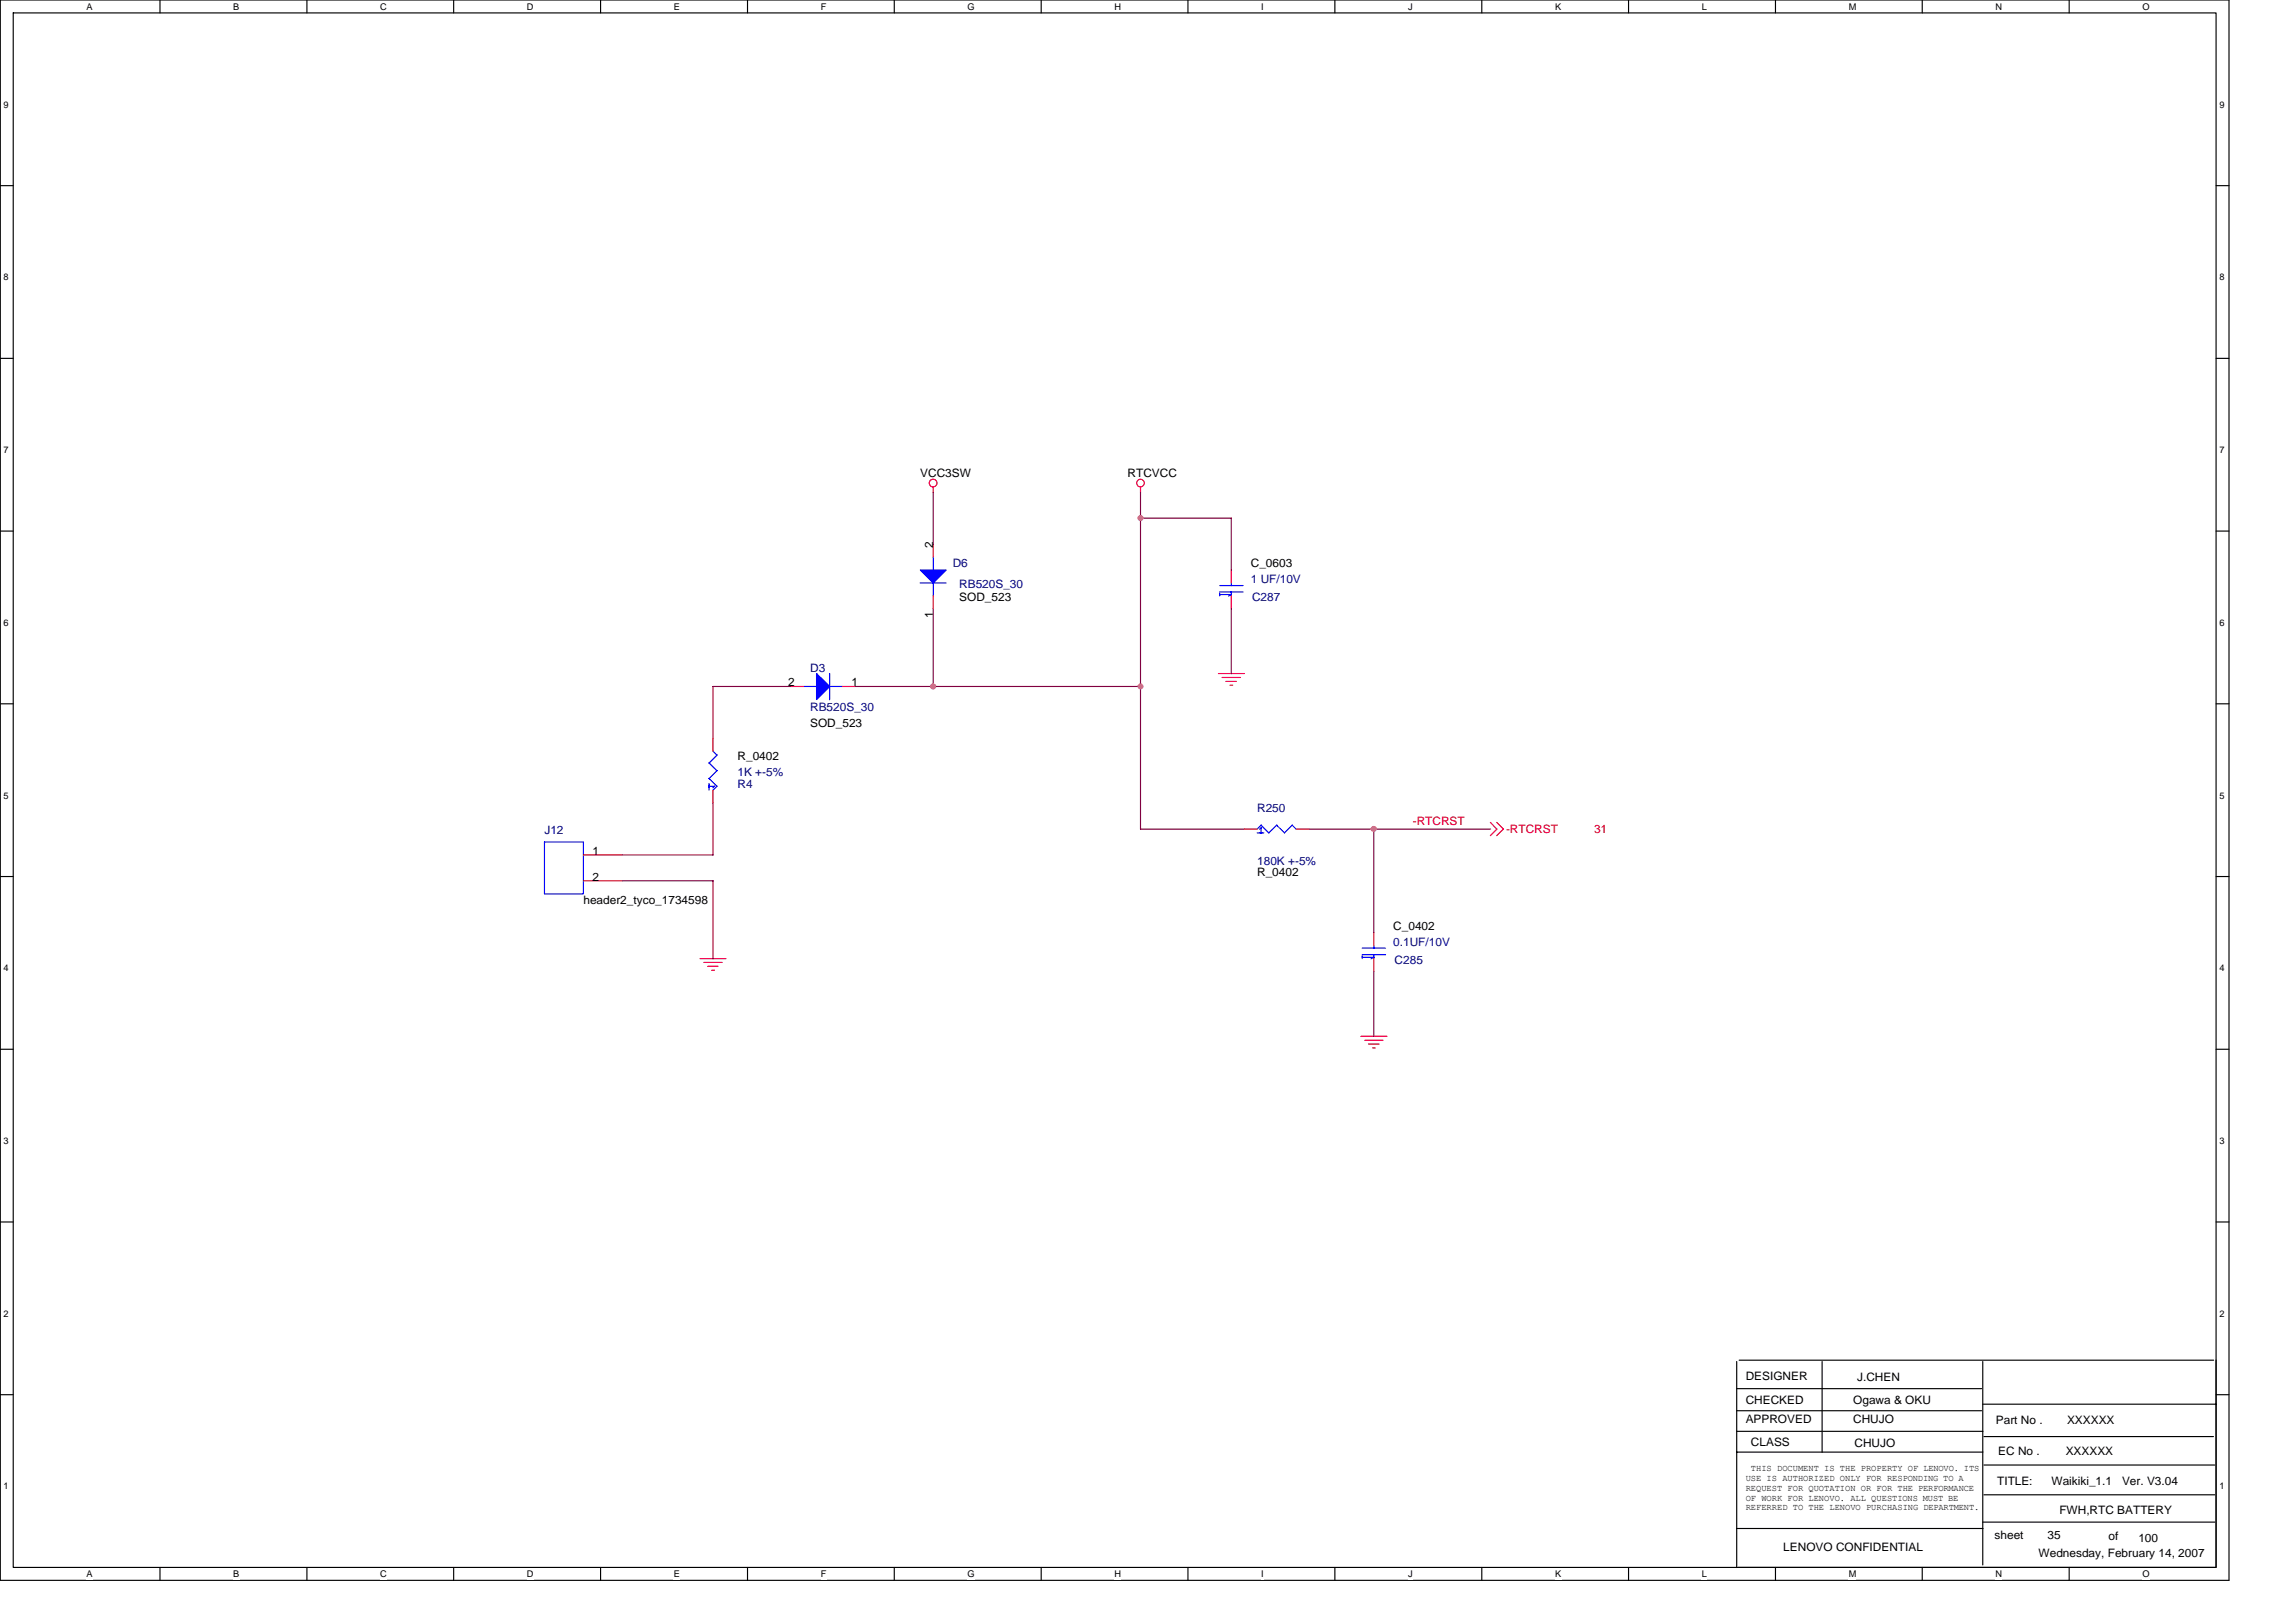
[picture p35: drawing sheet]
<svg xmlns="http://www.w3.org/2000/svg" width="297mm" height="210mm" viewBox="0 0 297 210" stroke-linecap="round" stroke-linejoin="round" font-family="sans-serif">
<defs><g id="words">
<g font-size="1.5">
<text x="119.1" y="61.7">VCC3SW</text>
<text x="145.9" y="61.7">RTCVCC</text>
<text x="120.7" y="70.9" transform="rotate(-90 120.7 70.9)">2</text>
<text x="124.1" y="77.8">SOD_523</text>
<text x="161.8" y="73.4">C_0603</text>
<text x="120.7" y="80" transform="rotate(-90 120.7 80)">1</text>
<text x="102" y="88.8">2</text>
<text x="110.2" y="88.8">1</text>
<text x="104.8" y="94.1">SOD_523</text>
<text x="95.4" y="98.4">R_0402</text>
<text x="76.6" y="110.6">1</text>
<text x="76.6" y="114">2</text>
<text x="162.6" y="113.3">R_0402</text>
<text x="75.5" y="117">header2_tyco_1734598</text>
<text x="180.3" y="120.4">C_0402</text>
<text x="225.8" y="178.5">DESIGNER</text>
<text x="240.3" y="178.7">J.CHEN</text>
<text x="225.8" y="181.7">CHECKED</text>
<text x="225.8" y="184.1">APPROVED</text>
<text x="239.8" y="181.7">Ogawa &amp; OKU</text>
<text x="239.8" y="184.1">CHUJO</text>
<text x="258.2" y="184.3">Part No .</text>
<text x="267.4" y="184.3">XXXXXX</text>
<text x="226.5" y="187.1">CLASS</text>
<text x="239.9" y="187.3">CHUJO</text>
<text x="258.5" y="188.3">EC No .</text>
<text x="267.2" y="188.3">XXXXXX</text>
<text x="258.4" y="192.1">TITLE:</text>
<text x="265.4" y="192.1">Waikiki_1.1</text>
<text x="266.4" y="196">FWH,RTC BATTERY</text>
<text x="274.5" y="192.1">Ver. V3.04</text>
<text x="230.7" y="200.7">LENOVO CONFIDENTIAL</text>
<text x="258" y="199.2">sheet</text>
<text x="263.7" y="201.5">Wednesday, February 14, 2007</text>
<text x="264.9" y="199.2">35</text>
<text x="272.8" y="199.3">of</text>
<text x="276.6" y="199.5">100</text>
</g>
<g font-size="1.5" fill="#000080">
<text x="123.3" y="73.4">D6</text>
<text x="124.1" y="76.1">RB520S_30</text>
<text x="161.8" y="75.4">1 UF/10V</text>
<text x="162" y="77.8">C287</text>
<text x="104.8" y="87">D3</text>
<text x="104.8" y="92.1">RB520S_30</text>
<text x="95.4" y="101.9">R4</text>
<text x="95.4" y="100.4">1K +-5%</text>
<text x="70.4" y="108">J12</text>
<text x="162.6" y="105.1">R250</text>
<text x="162.6" y="112">180K +-5%</text>
<text x="180.3" y="122.4">0.1UF/10V</text>
<text x="180.4" y="124.7">C285</text>
</g>
<g font-size="1.5" fill="#f00">
<text x="182.8" y="106.8">-RTCRST</text>
<text x="194.8" y="107.8">-RTCRST</text>
<text x="206.2" y="107.8">31</text>
</g>
<g font-size="1.2">
<text x="11.2" y="1.3">A</text>
<text x="30.2" y="1.3">B</text>
<text x="49.2" y="1.3">C</text>
<text x="68.2" y="1.3">D</text>
<text x="87.2" y="1.3">E</text>
<text x="106.2" y="1.3">F</text>
<text x="125.2" y="1.3">G</text>
<text x="144.2" y="1.3">H</text>
<text x="163.2" y="1.3">I</text>
<text x="182.2" y="1.3">J</text>
<text x="201.2" y="1.3">K</text>
<text x="220.2" y="1.3">L</text>
<text x="239.2" y="1.3">M</text>
<text x="258.2" y="1.3">N</text>
<text x="277.2" y="1.3">O</text>
<text x=".5" y="13.9">9</text>
<text x="287.1" y="13.9">9</text>
<text x=".5" y="36.3">8</text>
<text x="287.1" y="36.3">8</text>
<text x=".5" y="58.6">7</text>
<text x="287.1" y="58.6">7</text>
<text x=".5" y="81">6</text>
<text x="287.1" y="81">6</text>
<text x=".5" y="103.3">5</text>
<text x="287.1" y="103.3">5</text>
<text x=".5" y="125.7">4</text>
<text x="287.1" y="125.7">4</text>
<text x=".5" y="148">3</text>
<text x="287.1" y="148">3</text>
<text x=".5" y="170.4">2</text>
<text x="287.1" y="170.4">2</text>
<text x="225.8" y="191.6">USE IS AUTHORIZED ONLY FOR RESPONDING TO A</text>
<text x="226.5" y="190.4">THIS DOCUMENT IS THE PROPERTY OF LENOVO. ITS</text>
<text x=".5" y="192.7">1</text>
<text x="225.8" y="192.9">REQUEST FOR QUOTATION OR FOR THE PERFORMANCE</text>
<text x="225.8" y="194.2">OF WORK FOR LENOVO. ALL QUESTIONS MUST BE</text>
<text x="225.8" y="195.5">REFERRED TO THE LENOVO PURCHASING DEPARTMENT.</text>
<text x="287.1" y="192.7">1</text>
<text x="11.2" y="204.1">A</text>
<text x="30.2" y="204.1">B</text>
<text x="49.2" y="204.1">C</text>
<text x="68.2" y="204.1">D</text>
<text x="87.2" y="204.1">E</text>
<text x="106.2" y="204.1">F</text>
<text x="125.2" y="204.1">G</text>
<text x="144.2" y="204.1">H</text>
<text x="163.2" y="204.1">I</text>
<text x="182.2" y="204.1">J</text>
<text x="201.2" y="204.1">K</text>
<text x="220.2" y="204.1">L</text>
<text x="239.2" y="204.1">M</text>
<text x="258.2" y="204.1">N</text>
<text x="277.2" y="204.1">O</text>
</g>
</g></defs>
<path d="M0 0h288.4v204.5h-288.4zM1.7 1.7h285v201.1h-285z" fill="none" stroke="#000" stroke-width=".15"/>
<g fill="#fff">
<path d="M11.2 .2h.8v1.3h-.8z"/>
<path d="M11.2 203h.8v1.4h-.8z"/>
</g>
<path d="M20.7 0v1.7M20.7 202.8v1.7" fill="none" stroke="#000" stroke-width=".15"/>
<g fill="#fff">
<path d="M30.2 .2h.8v1.3h-.8z"/>
<path d="M30.2 203h.8v1.4h-.8z"/>
</g>
<path d="M39.7 0v1.7M39.7 202.8v1.7" fill="none" stroke="#000" stroke-width=".15"/>
<g fill="#fff">
<path d="M49.2 .2h.8v1.3h-.8z"/>
<path d="M49.2 203h.8v1.4h-.8z"/>
</g>
<path d="M58.7 0v1.7M58.7 202.8v1.7" fill="none" stroke="#000" stroke-width=".15"/>
<g fill="#fff">
<path d="M68.2 .2h.8v1.3h-.8z"/>
<path d="M68.2 203h.8v1.4h-.8z"/>
</g>
<path d="M77.7 0v1.7M77.7 202.8v1.7" fill="none" stroke="#000" stroke-width=".15"/>
<g fill="#fff">
<path d="M87.2 .2h.8v1.3h-.8z"/>
<path d="M87.2 203h.8v1.4h-.8z"/>
</g>
<path d="M96.7 0v1.7M96.7 202.8v1.7" fill="none" stroke="#000" stroke-width=".15"/>
<g fill="#fff">
<path d="M106.2 .2h.7v1.3h-.7z"/>
<path d="M106.2 203h.7v1.4h-.7z"/>
</g>
<path d="M115.7 0v1.7M115.7 202.8v1.7" fill="none" stroke="#000" stroke-width=".15"/>
<g fill="#fff">
<path d="M125.2 .2h.9v1.3h-.9z"/>
<path d="M125.2 203h.9v1.4h-.9z"/>
</g>
<path d="M134.7 0v1.7M134.7 202.8v1.7" fill="none" stroke="#000" stroke-width=".15"/>
<g fill="#fff">
<path d="M144.2 .2h.8v1.3h-.8z"/>
<path d="M144.2 203h.8v1.4h-.8z"/>
</g>
<path d="M153.7 0v1.7M153.7 202.8v1.7" fill="none" stroke="#000" stroke-width=".15"/>
<g fill="#fff">
<path d="M163.2 .2h.3v1.3h-.3z"/>
<path d="M163.2 203h.3v1.4h-.3z"/>
</g>
<path d="M172.7 0v1.7M172.7 202.8v1.7" fill="none" stroke="#000" stroke-width=".15"/>
<g fill="#fff">
<path d="M182.2 .2h.6v1.3h-.6z"/>
<path d="M182.2 203h.6v1.4h-.6z"/>
</g>
<path d="M191.7 0v1.7M191.7 202.8v1.7" fill="none" stroke="#000" stroke-width=".15"/>
<g fill="#fff">
<path d="M201.2 .2h.8v1.3h-.8z"/>
<path d="M201.2 203h.8v1.4h-.8z"/>
</g>
<path d="M210.7 0v1.7M210.7 202.8v1.7" fill="none" stroke="#000" stroke-width=".15"/>
<g fill="#fff">
<path d="M220.2 .2h.6v1.3h-.6z"/>
<path d="M220.2 203h.6v1.4h-.6z"/>
</g>
<path d="M229.7 0v1.7M229.7 202.8v1.7" fill="none" stroke="#000" stroke-width=".15"/>
<g fill="#fff">
<path d="M239.2 .2h.9v1.3h-.9z"/>
<path d="M239.2 203h.9v1.4h-.9z"/>
</g>
<path d="M248.7 0v1.7M248.7 202.8v1.7" fill="none" stroke="#000" stroke-width=".15"/>
<g fill="#fff">
<path d="M258.2 .2h.8v1.3h-.8z"/>
<path d="M258.2 203h.8v1.4h-.8z"/>
</g>
<path d="M267.7 0v1.7M267.7 202.8v1.7" fill="none" stroke="#000" stroke-width=".15"/>
<g fill="#fff">
<path d="M277.2 .2h.9v1.3h-.9z"/>
<path d="M277.2 203h.9v1.4h-.9z"/>
<path d="M.5 12.8h.6v1.4h-.6z"/>
<path d="M287.1 12.8h.7v1.4h-.7z"/>
<path d="M.5 35.2h.6v1.3h-.6z"/>
<path d="M287.1 35.2h.7v1.3h-.7z"/>
</g>
<path d="M0 24h1.7M286.7 24h1.7" fill="none" stroke="#000" stroke-width=".15"/>
<g fill="#fff">
<path d="M.5 57.6h.6v1.3h-.6z"/>
<path d="M287.1 57.6h.7v1.3h-.7z"/>
</g>
<path d="M0 46.4h1.7M286.7 46.4h1.7" fill="none" stroke="#000" stroke-width=".15"/>
<g fill="#fff">
<path d="M.5 79.9h.6v1.3h-.6z"/>
<path d="M287.1 79.9h.7v1.3h-.7z"/>
</g>
<path d="M0 68.7h1.7M286.7 68.7h1.7" fill="none" stroke="#000" stroke-width=".15"/>
<g fill="#fff">
<path d="M.5 102.3h.6v1.3h-.6z"/>
<path d="M287.1 102.3h.7v1.3h-.7z"/>
</g>
<path d="M0 91.1h1.7M286.7 91.1h1.7" fill="none" stroke="#000" stroke-width=".15"/>
<g fill="#fff">
<path d="M.5 124.6h.6v1.3h-.6z"/>
<path d="M287.1 124.6h.7v1.3h-.7z"/>
</g>
<path d="M0 113.4h1.7M286.7 113.4h1.7" fill="none" stroke="#000" stroke-width=".15"/>
<g fill="#fff">
<path d="M.5 147h.6v1.3h-.6z"/>
<path d="M287.1 147h.7v1.3h-.7z"/>
</g>
<path d="M0 135.8h1.7M286.7 135.8h1.7" fill="none" stroke="#000" stroke-width=".15"/>
<g fill="#fff">
<path d="M.5 169.3h.6v1.3h-.6z"/>
<path d="M287.1 169.3h.7v1.3h-.7z"/>
</g>
<path d="M0 158.1h1.7M286.7 158.1h1.7" fill="none" stroke="#000" stroke-width=".15"/>
<g fill="#fff">
<path d="M.5 191.7h.6v1.3h-.6z"/>
<path d="M287.1 191.7h.7v1.3h-.7z"/>
</g>
<g fill="none" stroke="#000" stroke-width=".15">
<path d="M224.7 179.7h31.7M224.7 176.2v26.7M225 176h61.4M235.7 176.2v11.7M256.5 176.2v26.3M286.7 176v26.8M0 180.5h1.7M224.7 182.6h31.7M224.7 185.2h31.8M224.7 187.9h31.8M224.7 197.8h31.8M256.5 181.7h30.2"/>
<path d="M256.5 197h30.1M256.7 189.6h29.8M256.7 185.9h29.7M256.7 193.4h29.8M286.7 180.5h1.7M224.8 202.8h61.7"/>
</g>
<g fill="none" stroke="#f00" stroke-width=".15">
<path d="M120.7 63v.7M120.7 70.4v1.7M120.7 77.1v1.7M147.5 63v.7M159.3 73.8v1.6M159.3 77.1v1.7M92.2 95.5v1.7M102.3 88.8h1.7M109 88.8h1.7M157.6 87.2h3.4M158.1 87.7h2.4M158.6 88.2h1.4"/>
<path d="M159.1 88.7h.4M75.5 110.6h5M75.5 114h5M92.2 102.3v1.6M161 107.3h1.6M167.7 107.3h1.7M192.8 106.4l.9 .9-.9 .8M193.6 106.4l.9 .9-.9 .8M90.6 124.1h3.3M91.1 124.5h2.3M91.5 125.1h1.4M92.1 125.6h.3"/>
<path d="M176.1 134.1h3.3M176.6 134.6h2.3M177 135.1h1.4M177.6 135.6h.3M177.7 120.7v1.7M177.7 124.1v1.6"/>
<circle cx="120.7" cy="62.5" r=".5"/>
<circle cx="147.5" cy="62.5" r=".49"/>
</g>
<g fill="none" stroke="#00f" stroke-width=".15">
<path d="M119 75.4h3.4M120.7 72.1v1.7M120.7 75.4v1.7M157.8 75.8h3M157.8 76.6h3M157.8 76.9h1.5M157.8 76.8v.3M159.3 75.4v.4M159.3 76.6v.5M159.3 76.9l-.4 .2M91.7 98.7l1 1M92.2 97.2l.5 .5"/>
<path d="M92.8 99.7l-1.1 1.1M92.8 97.7l-1.1 1M104 88.8h1.7M107.3 87.2v3.4M107.3 88.8h1.7M70.4 109h5.1v6.7h-5.1zM91.7 100.7l1 1M91.7 101.7h.7M91.7 101.4v.9M92.4 101.7l-.2 .2M92.8 101.7l-.6 .6M162.6 107.8h.9"/>
<path d="M163.1 106.8l1.1 1M163.1 107.1v.7M163.1 107.1l-.1 .2M163.2 106.8l-.6 .5M165.2 106.8l1 1M165.2 106.8l-1.1 1M167.2 106.8l.5 .5M167.2 106.8l-1 1M176.2 122.7h3.1M176.2 123.5h3.1M176.2 123.9h1.6M176.2 123.7v.4"/>
<path d="M177.7 122.4v.3M177.7 123.5v.6M177.7 123.9l-.3 .2"/>
</g>
<g fill="#00f" stroke="#00f" stroke-width=".15">
<path d="M105.6 87.2l1.7 1.6-1.7 1.7z" fill-rule="evenodd"/>
<path d="M119.1 73.8h3.3l-1.7 1.6z" fill-rule="evenodd"/>
</g>
<g fill="none" stroke="#800040" stroke-width=".15">
<path d="M120.7 63.7v6.7M120.7 78.8v10.1M147.5 63.7v43.6M147.5 67.1h11.8M159.3 67.1v6.7M159.3 78.8v8.4M102.3 88.8h-10.1v6.8M110.7 88.8h36.9M80.5 110.6h11.8M80.5 114h11.8M92.2 103.9v6.8M92.2 114v10.1"/>
<path d="M147.5 107.3h13.5M169.4 107.3h23.4M177.7 107.3v13.4M177.7 125.7v8.4"/>
</g>
<g fill="#f0f" stroke="#f0f" stroke-width=".15">
<circle cx="120.7" cy="88.8" r=".33"/>
<circle cx="147.5" cy="88.8" r=".32"/>
<circle cx="147.5" cy="67" r=".32"/>
<circle cx="177.7" cy="107.3" r=".33"/>
</g>
<use href="#words"/>
</svg>
